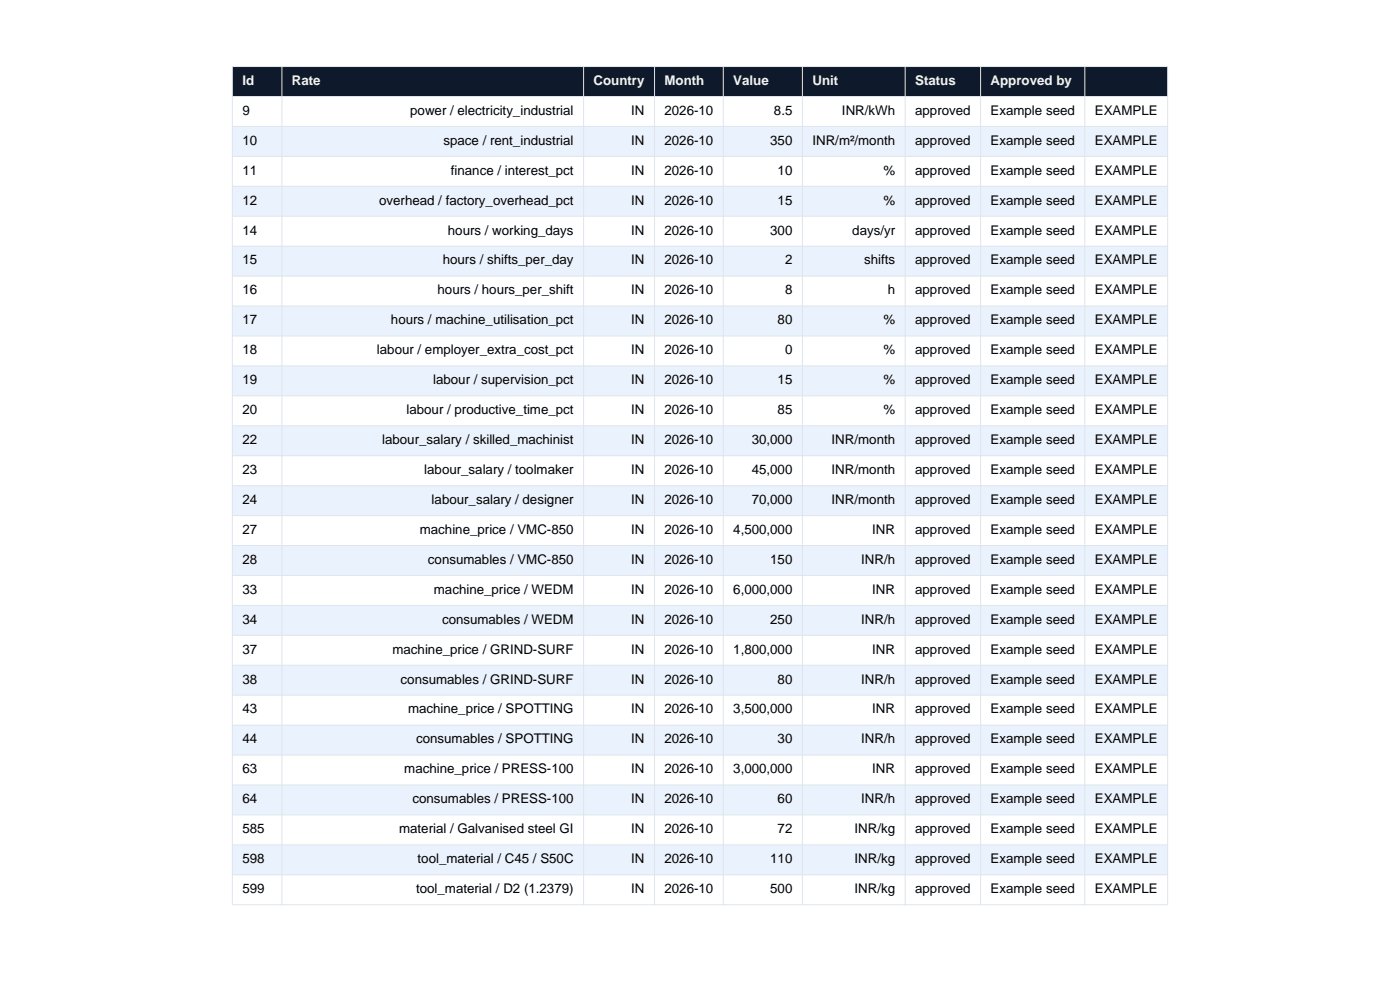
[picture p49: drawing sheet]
<svg xmlns="http://www.w3.org/2000/svg" width="297mm" height="210mm" viewBox="0 0 297 210" stroke-linecap="round" stroke-linejoin="round" font-family="sans-serif">
<defs><g id="words">
<g font-size="2.8" fill="#eef4fb">
<text x="51.4" y="18">Id</text>
<text x="61.9" y="18">Rate</text>
<text x="125.9" y="18">Country</text>
<text x="141" y="18">Month</text>
<text x="155.6" y="18">Value</text>
<text x="172.3" y="18">Unit</text>
<text x="194.1" y="18">Status</text>
<text x="210.1" y="18">Approved by</text>
</g>
<g font-size="2.8">
<text x="51.4" y="24.3">9</text>
<text x="87" y="24.3">power / electricity_industrial</text>
<text x="133.9" y="24.3">IN</text>
<text x="141" y="24.3">2026-10</text>
<text x="164.2" y="24.3">8.5</text>
<text x="178.6" y="24.3">INR/kWh</text>
<text x="194.1" y="24.3">approved</text>
<text x="210.1" y="24.3">Example seed</text>
<text x="232.3" y="24.3">EXAMPLE</text>
<text x="51.4" y="30.7">10</text>
<text x="94.1" y="30.7">space / rent_industrial</text>
<text x="133.9" y="30.7">IN</text>
<text x="141" y="30.7">2026-10</text>
<text x="163.4" y="30.7">350</text>
<text x="172.3" y="30.7">INR/m²/month</text>
<text x="194.1" y="30.7">approved</text>
<text x="210.1" y="30.7">Example seed</text>
<text x="232.3" y="30.7">EXAMPLE</text>
<text x="51.4" y="37">11</text>
<text x="95.6" y="37">finance / interest_pct</text>
<text x="133.9" y="37">IN</text>
<text x="141" y="37">2026-10</text>
<text x="165" y="37">10</text>
<text x="187.4" y="37">%</text>
<text x="194.1" y="37">approved</text>
<text x="210.1" y="37">Example seed</text>
<text x="232.3" y="37">EXAMPLE</text>
<text x="51.4" y="43.4">12</text>
<text x="80.4" y="43.4">overhead / factory_overhead_pct</text>
<text x="133.9" y="43.4">IN</text>
<text x="141" y="43.4">2026-10</text>
<text x="165" y="43.4">15</text>
<text x="187.4" y="43.4">%</text>
<text x="194.1" y="43.4">approved</text>
<text x="210.1" y="43.4">Example seed</text>
<text x="232.3" y="43.4">EXAMPLE</text>
<text x="51.4" y="49.7">14</text>
<text x="95" y="49.7">hours / working_days</text>
<text x="133.9" y="49.7">IN</text>
<text x="141" y="49.7">2026-10</text>
<text x="163.4" y="49.7">300</text>
<text x="180.8" y="49.7">days/yr</text>
<text x="194.1" y="49.7">approved</text>
<text x="210.1" y="49.7">Example seed</text>
<text x="232.3" y="49.7">EXAMPLE</text>
<text x="51.4" y="56.1">15</text>
<text x="93.9" y="56.1">hours / shifts_per_day</text>
<text x="133.9" y="56.1">IN</text>
<text x="141" y="56.1">2026-10</text>
<text x="166.5" y="56.1">2</text>
<text x="183.3" y="56.1">shifts</text>
<text x="194.1" y="56.1">approved</text>
<text x="210.1" y="56.1">Example seed</text>
<text x="232.3" y="56.1">EXAMPLE</text>
<text x="51.4" y="62.4">16</text>
<text x="92.8" y="62.4">hours / hours_per_shift</text>
<text x="133.9" y="62.4">IN</text>
<text x="141" y="62.4">2026-10</text>
<text x="166.5" y="62.4">8</text>
<text x="188.3" y="62.4">h</text>
<text x="194.1" y="62.4">approved</text>
<text x="210.1" y="62.4">Example seed</text>
<text x="232.3" y="62.4">EXAMPLE</text>
<text x="51.4" y="68.8">17</text>
<text x="82.9" y="68.8">hours / machine_utilisation_pct</text>
<text x="133.9" y="68.8">IN</text>
<text x="141" y="68.8">2026-10</text>
<text x="165" y="68.8">80</text>
<text x="187.4" y="68.8">%</text>
<text x="194.1" y="68.8">approved</text>
<text x="210.1" y="68.8">Example seed</text>
<text x="232.3" y="68.8">EXAMPLE</text>
<text x="51.4" y="75.1">18</text>
<text x="80" y="75.1">labour / employer_extra_cost_pct</text>
<text x="133.9" y="75.1">IN</text>
<text x="141" y="75.1">2026-10</text>
<text x="166.5" y="75.1">0</text>
<text x="187.4" y="75.1">%</text>
<text x="194.1" y="75.1">approved</text>
<text x="210.1" y="75.1">Example seed</text>
<text x="232.3" y="75.1">EXAMPLE</text>
<text x="51.4" y="81.5">19</text>
<text x="91.9" y="81.5">labour / supervision_pct</text>
<text x="133.9" y="81.5">IN</text>
<text x="141" y="81.5">2026-10</text>
<text x="165" y="81.5">15</text>
<text x="187.4" y="81.5">%</text>
<text x="194.1" y="81.5">approved</text>
<text x="210.1" y="81.5">Example seed</text>
<text x="232.3" y="81.5">EXAMPLE</text>
<text x="51.4" y="87.8">20</text>
<text x="86.2" y="87.8">labour / productive_time_pct</text>
<text x="133.9" y="87.8">IN</text>
<text x="141" y="87.8">2026-10</text>
<text x="165" y="87.8">85</text>
<text x="187.4" y="87.8">%</text>
<text x="194.1" y="87.8">approved</text>
<text x="210.1" y="87.8">Example seed</text>
<text x="232.3" y="87.8">EXAMPLE</text>
<text x="51.4" y="94.2">22</text>
<text x="81.1" y="94.2">labour_salary / skilled_machinist</text>
<text x="133.9" y="94.2">IN</text>
<text x="141" y="94.2">2026-10</text>
<text x="159.5" y="94.2">30,000</text>
<text x="176.4" y="94.2">INR/month</text>
<text x="194.1" y="94.2">approved</text>
<text x="210.1" y="94.2">Example seed</text>
<text x="232.3" y="94.2">EXAMPLE</text>
<text x="51.4" y="100.5">23</text>
<text x="90" y="100.5">labour_salary / toolmaker</text>
<text x="133.9" y="100.5">IN</text>
<text x="141" y="100.5">2026-10</text>
<text x="159.5" y="100.5">45,000</text>
<text x="176.4" y="100.5">INR/month</text>
<text x="194.1" y="100.5">approved</text>
<text x="210.1" y="100.5">Example seed</text>
<text x="232.3" y="100.5">EXAMPLE</text>
<text x="51.4" y="106.9">24</text>
<text x="91.6" y="106.9">labour_salary / designer</text>
<text x="133.9" y="106.9">IN</text>
<text x="141" y="106.9">2026-10</text>
<text x="159.5" y="106.9">70,000</text>
<text x="176.4" y="106.9">INR/month</text>
<text x="194.1" y="106.9">approved</text>
<text x="210.1" y="106.9">Example seed</text>
<text x="232.3" y="106.9">EXAMPLE</text>
<text x="51.4" y="113.2">27</text>
<text x="89.1" y="113.2">machine_price / VMC-850</text>
<text x="133.9" y="113.2">IN</text>
<text x="141" y="113.2">2026-10</text>
<text x="155.6" y="113.2">4,500,000</text>
<text x="185" y="113.2">INR</text>
<text x="194.1" y="113.2">approved</text>
<text x="210.1" y="113.2">Example seed</text>
<text x="232.3" y="113.2">EXAMPLE</text>
<text x="51.4" y="119.6">28</text>
<text x="90.8" y="119.6">consumables / VMC-850</text>
<text x="133.9" y="119.6">IN</text>
<text x="141" y="119.6">2026-10</text>
<text x="163.4" y="119.6">150</text>
<text x="182.7" y="119.6">INR/h</text>
<text x="194.1" y="119.6">approved</text>
<text x="210.1" y="119.6">Example seed</text>
<text x="232.3" y="119.6">EXAMPLE</text>
<text x="51.4" y="125.9">33</text>
<text x="92" y="125.9">machine_price / WEDM</text>
<text x="133.9" y="125.9">IN</text>
<text x="141" y="125.9">2026-10</text>
<text x="155.6" y="125.9">6,000,000</text>
<text x="185" y="125.9">INR</text>
<text x="194.1" y="125.9">approved</text>
<text x="210.1" y="125.9">Example seed</text>
<text x="232.3" y="125.9">EXAMPLE</text>
<text x="51.4" y="132.3">34</text>
<text x="93.8" y="132.3">consumables / WEDM</text>
<text x="133.9" y="132.3">IN</text>
<text x="141" y="132.3">2026-10</text>
<text x="163.4" y="132.3">250</text>
<text x="182.7" y="132.3">INR/h</text>
<text x="194.1" y="132.3">approved</text>
<text x="210.1" y="132.3">Example seed</text>
<text x="232.3" y="132.3">EXAMPLE</text>
<text x="51.4" y="138.6">37</text>
<text x="83.3" y="138.6">machine_price / GRIND-SURF</text>
<text x="133.9" y="138.6">IN</text>
<text x="141" y="138.6">2026-10</text>
<text x="155.6" y="138.6">1,800,000</text>
<text x="185" y="138.6">INR</text>
<text x="194.1" y="138.6">approved</text>
<text x="210.1" y="138.6">Example seed</text>
<text x="232.3" y="138.6">EXAMPLE</text>
<text x="51.4" y="145">38</text>
<text x="85" y="145">consumables / GRIND-SURF</text>
<text x="133.9" y="145">IN</text>
<text x="141" y="145">2026-10</text>
<text x="165" y="145">80</text>
<text x="182.7" y="145">INR/h</text>
<text x="194.1" y="145">approved</text>
<text x="210.1" y="145">Example seed</text>
<text x="232.3" y="145">EXAMPLE</text>
<text x="51.4" y="151.3">43</text>
<text x="86.6" y="151.3">machine_price / SPOTTING</text>
<text x="133.9" y="151.3">IN</text>
<text x="141" y="151.3">2026-10</text>
<text x="155.6" y="151.3">3,500,000</text>
<text x="185" y="151.3">INR</text>
<text x="194.1" y="151.3">approved</text>
<text x="210.1" y="151.3">Example seed</text>
<text x="232.3" y="151.3">EXAMPLE</text>
<text x="51.4" y="157.7">44</text>
<text x="88.3" y="157.7">consumables / SPOTTING</text>
<text x="133.9" y="157.7">IN</text>
<text x="141" y="157.7">2026-10</text>
<text x="165" y="157.7">30</text>
<text x="182.7" y="157.7">INR/h</text>
<text x="194.1" y="157.7">approved</text>
<text x="210.1" y="157.7">Example seed</text>
<text x="232.3" y="157.7">EXAMPLE</text>
<text x="51.4" y="164">63</text>
<text x="85.8" y="164">machine_price / PRESS-100</text>
<text x="133.9" y="164">IN</text>
<text x="141" y="164">2026-10</text>
<text x="155.6" y="164">3,000,000</text>
<text x="185" y="164">INR</text>
<text x="194.1" y="164">approved</text>
<text x="210.1" y="164">Example seed</text>
<text x="232.3" y="164">EXAMPLE</text>
<text x="51.4" y="170.4">64</text>
<text x="87.5" y="170.4">consumables / PRESS-100</text>
<text x="133.9" y="170.4">IN</text>
<text x="141" y="170.4">2026-10</text>
<text x="165" y="170.4">60</text>
<text x="182.7" y="170.4">INR/h</text>
<text x="194.1" y="170.4">approved</text>
<text x="210.1" y="170.4">Example seed</text>
<text x="232.3" y="170.4">EXAMPLE</text>
<text x="51.4" y="176.7">585</text>
<text x="84.7" y="176.7">material / Galvanised steel GI</text>
<text x="133.9" y="176.7">IN</text>
<text x="141" y="176.7">2026-10</text>
<text x="165" y="176.7">72</text>
<text x="181.3" y="176.7">INR/kg</text>
<text x="194.1" y="176.7">approved</text>
<text x="210.1" y="176.7">Example seed</text>
<text x="232.3" y="176.7">EXAMPLE</text>
<text x="51.4" y="183.1">598</text>
<text x="88.6" y="183.1">tool_material / C45 / S50C</text>
<text x="133.9" y="183.1">IN</text>
<text x="141" y="183.1">2026-10</text>
<text x="163.4" y="183.1">110</text>
<text x="181.3" y="183.1">INR/kg</text>
<text x="194.1" y="183.1">approved</text>
<text x="210.1" y="183.1">Example seed</text>
<text x="232.3" y="183.1">EXAMPLE</text>
<text x="51.4" y="189.4">599</text>
<text x="88.3" y="189.4">tool_material / D2 (1.2379)</text>
<text x="133.9" y="189.4">IN</text>
<text x="141" y="189.4">2026-10</text>
<text x="163.4" y="189.4">500</text>
<text x="181.3" y="189.4">INR/kg</text>
<text x="194.1" y="189.4">approved</text>
<text x="210.1" y="189.4">Example seed</text>
<text x="232.3" y="189.4">EXAMPLE</text>
</g>
</g></defs>
<path d="M49.3 14.1h198.4v6.4h-198.4z" fill-rule="evenodd" fill="#0e1a2c"/>
<g fill="#e9f2fd">
<path d="M49.3 26.8h198.4v6.4h-198.4z" fill-rule="evenodd"/>
<path d="M49.3 39.5h198.4v6.4h-198.4z" fill-rule="evenodd"/>
<path d="M49.3 52.2h198.4v6.4h-198.4z" fill-rule="evenodd"/>
<path d="M49.3 64.9h198.4v6.4h-198.4z" fill-rule="evenodd"/>
<path d="M49.3 77.6h198.4v6.4h-198.4z" fill-rule="evenodd"/>
<path d="M49.3 90.3h198.4v6.4h-198.4z" fill-rule="evenodd"/>
<path d="M49.3 103h198.4v6.4h-198.4z" fill-rule="evenodd"/>
<path d="M49.3 115.7h198.4v6.4h-198.4z" fill-rule="evenodd"/>
<path d="M49.3 128.4h198.4v6.4h-198.4z" fill-rule="evenodd"/>
<path d="M49.3 141.1h198.4v6.4h-198.4z" fill-rule="evenodd"/>
<path d="M49.3 153.8h198.4v6.4h-198.4z" fill-rule="evenodd"/>
<path d="M49.3 166.5h198.4v6.4h-198.4z" fill-rule="evenodd"/>
<path d="M49.3 179.2h198.4v6.4h-198.4z" fill-rule="evenodd"/>
</g>
<g fill="none" stroke="#dfe5ec" stroke-width=".21">
<path d="M49.3 14.1h198.4v177.8h-198.4zM59.8 14.1v177.8M123.8 14.1v177.8M138.9 14.1v177.8M153.4 14.1v177.8M170.2 14.1v177.8M192 14.1v177.8M208 14.1v177.8M230.1 14.1v177.8M49.3 20.5h198.4M49.3 26.8h198.4M49.3 33.2h198.4"/>
<path d="M49.3 39.5h198.4M49.3 45.9h198.4M49.3 52.2h198.4M49.3 58.6h198.4M49.3 64.9h198.4M49.3 71.3h198.4M49.3 77.6h198.4M49.3 84h198.4M49.3 90.3h198.4M49.3 96.7h198.4M49.3 103h198.4M49.3 109.4h198.4"/>
<path d="M49.3 115.7h198.4M49.3 122.1h198.4M49.3 128.4h198.4M49.3 134.8h198.4M49.3 141.1h198.4M49.3 147.5h198.4M49.3 153.8h198.4M49.3 160.2h198.4M49.3 166.5h198.4M49.3 172.9h198.4M49.3 179.2h198.4M49.3 185.6h198.4"/>
</g>
<use href="#words"/>
</svg>
